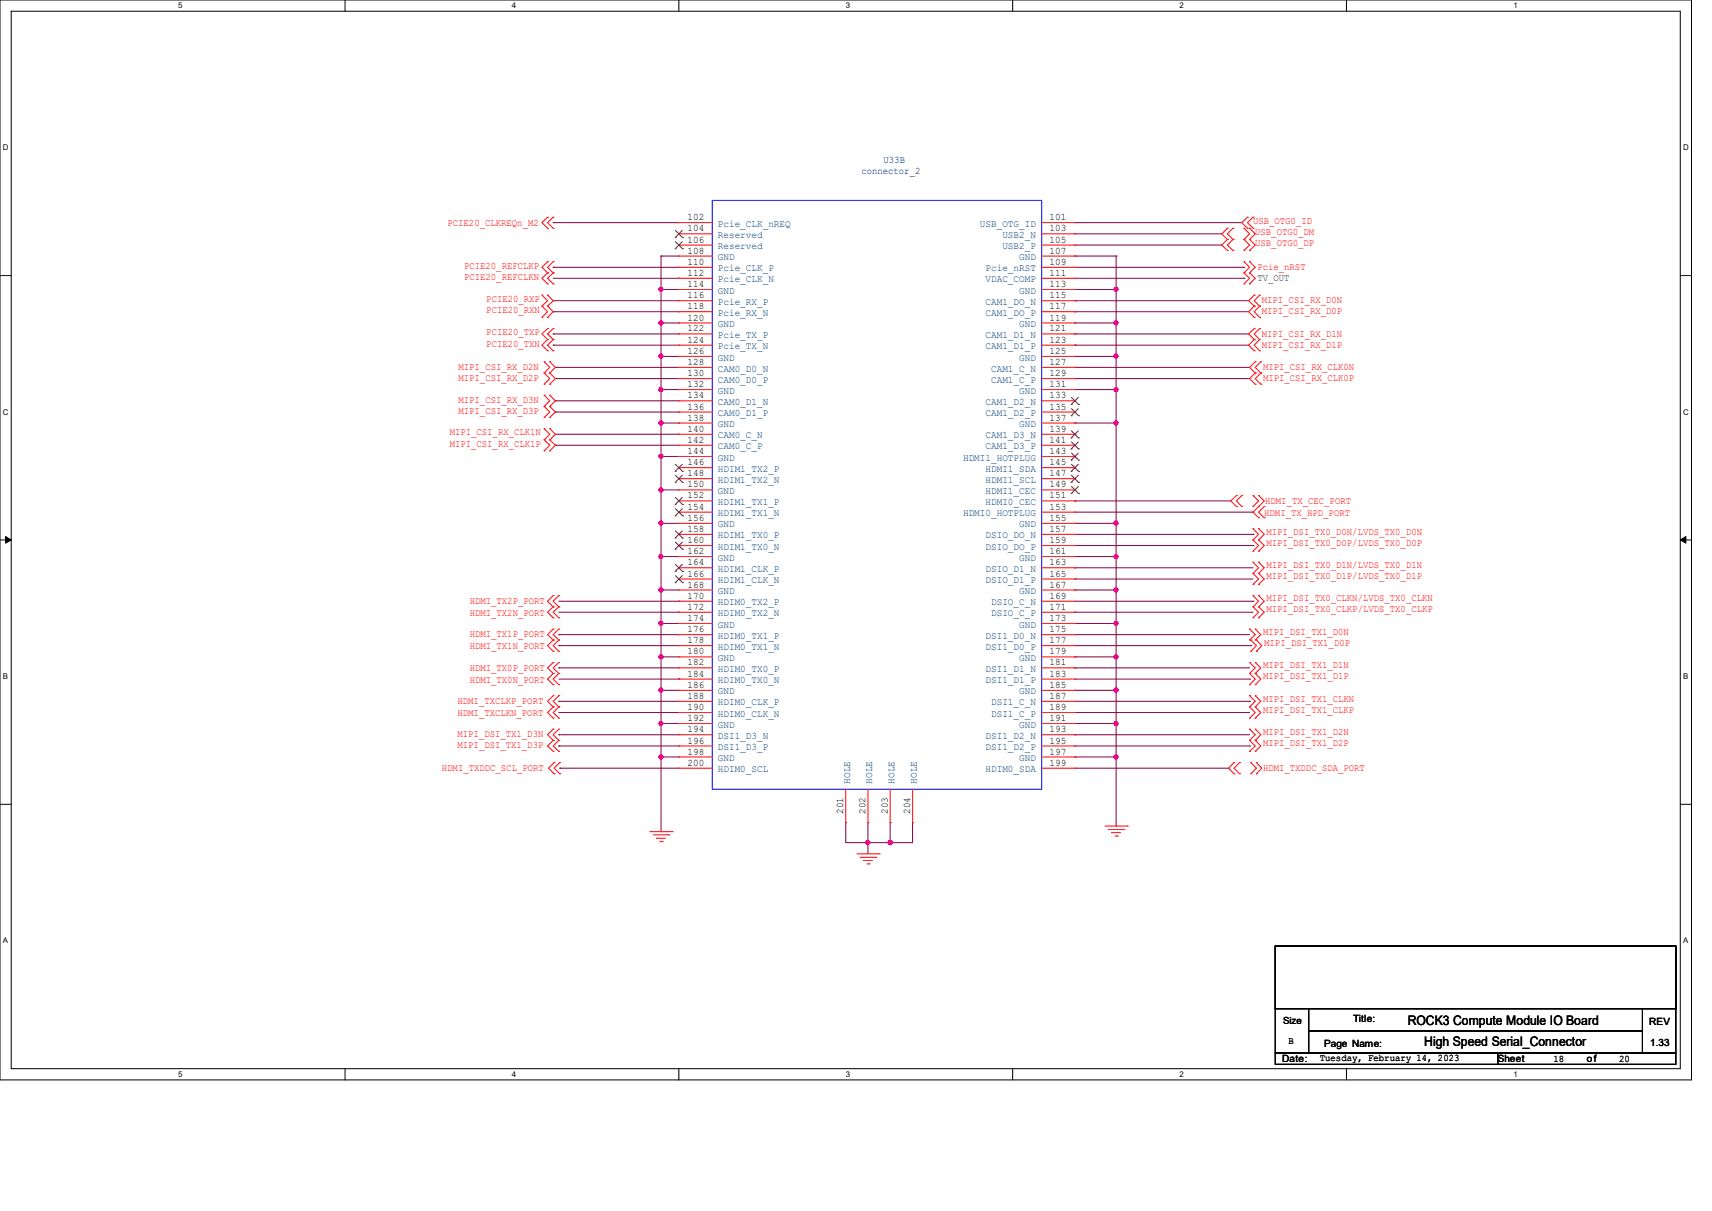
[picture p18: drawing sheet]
<svg xmlns="http://www.w3.org/2000/svg" width="297mm" height="210mm" viewBox="0 0 297 210" stroke-linecap="round" stroke-linejoin="round" font-family="sans-serif">
<defs><g id="words">
<g font-size="2.3">
<text x="244.2" y="177.8">ROCK3 Compute Module IO Board</text>
<text x="247.1" y="181.4">High Speed Serial_Connector</text>
</g>
<g font-size="1.7" fill="#000080">
<text x="153.3" y="28.2">U33B</text>
<text x="149.4" y="30.2">connector_2</text>
</g>
<g font-size="1.7" fill="#f00">
<text x="77.6" y="39.2">PCIE20_CLKREQn_M2</text>
<text x="217.4" y="38.9">USB_OTG0_ID</text>
<text x="217.8" y="40.8">USB_OTG0_DM</text>
<text x="80.5" y="46.6">PCIE20_REFCLKP</text>
<text x="217.8" y="42.7">USB_OTG0_DP</text>
<text x="218.1" y="46.8">Pcie_nRST</text>
<text x="80.5" y="48.5">PCIE20_REFCLKN</text>
<text x="84.4" y="52.4">PCIE20_RXP</text>
<text x="218.9" y="52.6">MIPI_CSI_RX_D0N</text>
<text x="84.4" y="58.2">PCIE20_TXP</text>
<text x="84.4" y="54.3">PCIE20_RXN</text>
<text x="218.9" y="54.5">MIPI_CSI_RX_D0P</text>
<text x="218.9" y="58.4">MIPI_CSI_RX_D1N</text>
<text x="79.5" y="64.1">MIPI_CSI_RX_D2N</text>
<text x="84.4" y="60.1">PCIE20_TXN</text>
<text x="218.9" y="60.3">MIPI_CSI_RX_D1P</text>
<text x="219.1" y="64.1">MIPI_CSI_RX_CLK0N</text>
<text x="79.5" y="66.1">MIPI_CSI_RX_D2P</text>
<text x="79.5" y="71.9">MIPI_CSI_RX_D3P</text>
<text x="79.5" y="69.9">MIPI_CSI_RX_D3N</text>
<text x="219.1" y="66.1">MIPI_CSI_RX_CLK0P</text>
<text x="78" y="77.5">MIPI_CSI_RX_CLK1P</text>
<text x="78" y="75.5">MIPI_CSI_RX_CLK1N</text>
<text x="219.3" y="89.4">HDMI_TX_HPD_PORT</text>
<text x="219.5" y="87.3">HDMI_TX_CEC_PORT</text>
<text x="219.7" y="94.7">MIPI_DSI_TX0_D0P/LVDS_TX0_D0P</text>
<text x="219.7" y="92.7">MIPI_DSI_TX0_D0N/LVDS_TX0_D0N</text>
<text x="219.7" y="100.5">MIPI_DSI_TX0_D1P/LVDS_TX0_D1P</text>
<text x="219.7" y="98.5">MIPI_DSI_TX0_D1N/LVDS_TX0_D1N</text>
<text x="81.5" y="106.8">HDMI_TX2N_PORT</text>
<text x="81.5" y="104.7">HDMI_TX2P_PORT</text>
<text x="219.7" y="106.2">MIPI_DSI_TX0_CLKP/LVDS_TX0_CLKP</text>
<text x="219.7" y="104.3">MIPI_DSI_TX0_CLKN/LVDS_TX0_CLKN</text>
<text x="81.5" y="112.6">HDMI_TX1N_PORT</text>
<text x="81.5" y="110.5">HDMI_TX1P_PORT</text>
<text x="219.1" y="110.1">MIPI_DSI_TX1_D0N</text>
<text x="219.3" y="112">MIPI_DSI_TX1_D0P</text>
<text x="81.5" y="118.4">HDMI_TX0N_PORT</text>
<text x="81.5" y="116.3">HDMI_TX0P_PORT</text>
<text x="219.1" y="117.8">MIPI_DSI_TX1_D1P</text>
<text x="219.1" y="115.9">MIPI_DSI_TX1_D1N</text>
<text x="79.4" y="124.2">HDMI_TXCLKN_PORT</text>
<text x="79.4" y="122">HDMI_TXCLKP_PORT</text>
<text x="219.1" y="123.6">MIPI_DSI_TX1_CLKP</text>
<text x="219.1" y="121.7">MIPI_DSI_TX1_CLKN</text>
<text x="79.4" y="129.8">MIPI_DSI_TX1_D3P</text>
<text x="79.4" y="127.8">MIPI_DSI_TX1_D3N</text>
<text x="219.1" y="129.4">MIPI_DSI_TX1_D2P</text>
<text x="219.1" y="127.5">MIPI_DSI_TX1_D2N</text>
<text x="76.7" y="133.6">HDMI_TXDDC_SCL_PORT</text>
<text x="219.1" y="133.6">HDMI_TXDDC_SDA_PORT</text>
</g>
<g font-size="1.7">
<text x="119.3" y="40.1">104</text>
<text x="119.3" y="38.2">102</text>
<text x="182.1" y="38.2">101</text>
<text x="182.1" y="40.1">103</text>
<text x="119.3" y="42.1">106</text>
<text x="119.3" y="44">108</text>
<text x="119.3" y="45.9">110</text>
<text x="119.3" y="47.8">112</text>
<text x="182.1" y="42.1">105</text>
<text x="182.1" y="44">107</text>
<text x="182.1" y="45.9">109</text>
<text x="182.1" y="47.8">111</text>
<text x="119.3" y="49.8">114</text>
<text x="119.3" y="51.7">116</text>
<text x="119.3" y="53.6">118</text>
<text x="182.1" y="49.8">113</text>
<text x="182.1" y="51.7">115</text>
<text x="182.1" y="53.6">117</text>
<text x="119.3" y="55.6">120</text>
<text x="119.3" y="57.5">122</text>
<text x="119.3" y="59.4">124</text>
<text x="182.1" y="55.6">119</text>
<text x="182.1" y="57.5">121</text>
<text x="182.1" y="59.4">123</text>
<text x="119.3" y="61.4">126</text>
<text x="119.3" y="63.3">128</text>
<text x="119.3" y="65.2">130</text>
<text x="182.1" y="61.4">125</text>
<text x="182.1" y="63.3">127</text>
<text x="182.1" y="65.2">129</text>
<text x="119.3" y="67.1">132</text>
<text x="119.3" y="69.1">134</text>
<text x="119.3" y="71">136</text>
<text x="182.1" y="67.1">131</text>
<text x="182.1" y="69.1">133</text>
<text x="182.1" y="71">135</text>
<text x="119.3" y="72.9">138</text>
<text x="119.3" y="74.9">140</text>
<text x="119.3" y="76.8">142</text>
<text x="182.1" y="72.9">137</text>
<text x="182.1" y="74.9">139</text>
<text x="182.1" y="76.8">141</text>
<text x="119.3" y="78.7">144</text>
<text x="119.3" y="80.7">146</text>
<text x="119.3" y="82.6">148</text>
<text x="182.1" y="78.7">143</text>
<text x="182.1" y="80.7">145</text>
<text x="182.1" y="82.6">147</text>
<text x="119.3" y="84.5">150</text>
<text x="119.3" y="86.4">152</text>
<text x="119.3" y="88.4">154</text>
<text x="182.1" y="84.5">149</text>
<text x="182.1" y="86.4">151</text>
<text x="182.1" y="88.4">153</text>
<text x="119.3" y="90.3">156</text>
<text x="119.3" y="92.2">158</text>
<text x="119.3" y="94.2">160</text>
<text x="182.1" y="90.3">155</text>
<text x="182.1" y="92.2">157</text>
<text x="182.1" y="94.2">159</text>
<text x="119.3" y="96.1">162</text>
<text x="119.3" y="98">164</text>
<text x="119.3" y="100">166</text>
<text x="119.3" y="101.9">168</text>
<text x="182.1" y="96.1">161</text>
<text x="182.1" y="98">163</text>
<text x="182.1" y="100">165</text>
<text x="182.1" y="101.9">167</text>
<text x="119.3" y="103.8">170</text>
<text x="119.3" y="105.7">172</text>
<text x="119.3" y="107.7">174</text>
<text x="182.1" y="103.8">169</text>
<text x="182.1" y="105.7">171</text>
<text x="182.1" y="107.7">173</text>
<text x="119.3" y="109.6">176</text>
<text x="119.3" y="111.5">178</text>
<text x="119.3" y="113.5">180</text>
<text x="182.1" y="109.6">175</text>
<text x="182.1" y="111.5">177</text>
<text x="182.1" y="113.5">179</text>
<text x="119.3" y="115.4">182</text>
<text x="119.3" y="117.3">184</text>
<text x="119.3" y="119.3">186</text>
<text x="182.1" y="115.4">181</text>
<text x="182.1" y="117.3">183</text>
<text x="182.1" y="119.3">185</text>
<text x="119.3" y="121.2">188</text>
<text x="119.3" y="123.1">190</text>
<text x="119.3" y="125">192</text>
<text x="182.1" y="121.2">187</text>
<text x="182.1" y="123.1">189</text>
<text x="182.1" y="125">191</text>
<text x="119.3" y="127">194</text>
<text x="119.3" y="128.9">196</text>
<text x="119.3" y="130.8">198</text>
<text x="182.1" y="127">193</text>
<text x="182.1" y="128.9">195</text>
<text x="182.1" y="130.8">197</text>
<text x="119.3" y="132.8">200</text>
<text x="182.1" y="132.8">199</text>
<text x="146.3" y="141.1" transform="rotate(-90 146.3 141.1)">201</text>
<text x="150.2" y="141.1" transform="rotate(-90 150.2 141.1)">202</text>
<text x="154" y="141.1" transform="rotate(-90 154 141.1)">203</text>
<text x="157.9" y="141.1" transform="rotate(-90 157.9 141.1)">204</text>
<text x="222.6" y="177.6">Size</text>
<text x="234.7" y="177.3">Title:</text>
<text x="286.1" y="177.7">REV</text>
<text x="222.4" y="184.2">Date:</text>
<text x="223.6" y="181.1">B</text>
<text x="229" y="184">Tuesday, February 14, 2023</text>
<text x="229.7" y="181.5">Page Name:</text>
<text x="259.8" y="184.2">Sheet</text>
<text x="269.5" y="184.2">18</text>
<text x="275.3" y="184.2">of</text>
<text x="280.9" y="184.2">20</text>
<text x="286.3" y="181.4">1.33</text>
</g>
<g font-size="1.7" fill="#004080">
<text x="124.5" y="41.3">Reserved</text>
<text x="124.5" y="39.3">Pcie_CLK_nREQ</text>
<text x="170" y="39.3">USB_OTG_ID</text>
<text x="173.9" y="41.3">USB2_N</text>
<text x="124.5" y="43.2">Reserved</text>
<text x="124.5" y="45.1">GND</text>
<text x="124.5" y="47.1">Pcie_CLK_P</text>
<text x="171" y="47.1">Pcie_nRST</text>
<text x="173.9" y="43.2">USB2_P</text>
<text x="176.8" y="45.1">GND</text>
<text x="124.5" y="49">Pcie_CLK_N</text>
<text x="124.5" y="50.9">GND</text>
<text x="124.5" y="52.9">Pcie_RX_P</text>
<text x="171" y="49">VDAC_COMP</text>
<text x="171" y="52.9">CAM1_DO_N</text>
<text x="176.8" y="50.9">GND</text>
<text x="124.5" y="54.8">Pcie_RX_N</text>
<text x="124.5" y="56.7">GND</text>
<text x="124.5" y="58.6">Pcie_TX_P</text>
<text x="171" y="58.6">CAM1_D1_N</text>
<text x="171" y="54.8">CAM1_DO_P</text>
<text x="176.8" y="56.7">GND</text>
<text x="124.5" y="60.6">Pcie_TX_N</text>
<text x="124.5" y="62.5">GND</text>
<text x="124.5" y="64.4">CAM0_D0_N</text>
<text x="171" y="60.6">CAM1_D1_P</text>
<text x="172" y="64.4">CAM1_C_N</text>
<text x="176.8" y="62.5">GND</text>
<text x="124.5" y="66.4">CAM0_D0_P</text>
<text x="124.5" y="68.3">GND</text>
<text x="124.5" y="70.2">CAM0_D1_N</text>
<text x="171" y="70.2">CAM1_D2_N</text>
<text x="172" y="66.4">CAM1_C_P</text>
<text x="176.8" y="68.3">GND</text>
<text x="124.5" y="72.2">CAM0_D1_P</text>
<text x="124.5" y="74.1">GND</text>
<text x="124.5" y="76">CAM0_C_N</text>
<text x="124.5" y="77.9">CAM0_C_P</text>
<text x="171" y="72.2">CAM1_D2_P</text>
<text x="171" y="76">CAM1_D3_N</text>
<text x="171" y="77.9">CAM1_D3_P</text>
<text x="176.8" y="74.1">GND</text>
<text x="124.5" y="79.9">GND</text>
<text x="124.5" y="81.8">HDIM1_TX2_P</text>
<text x="124.5" y="83.7">HDIM1_TX2_N</text>
<text x="167.1" y="79.9">HDMI1_HOTPLUG</text>
<text x="171" y="81.8">HDMI1_SDA</text>
<text x="171" y="83.7">HDMI1_SCL</text>
<text x="124.5" y="85.7">GND</text>
<text x="124.5" y="87.6">HDIM1_TX1_P</text>
<text x="124.5" y="89.5">HDIM1_TX1_N</text>
<text x="167.1" y="89.5">HDMI0_HOTPLUG</text>
<text x="171" y="85.7">HDMI1_CEC</text>
<text x="171" y="87.6">HDMI0_CEC</text>
<text x="124.5" y="91.5">GND</text>
<text x="124.5" y="93.4">HDIM1_TX0_P</text>
<text x="124.5" y="95.3">HDIM1_TX0_N</text>
<text x="171" y="93.4">DSIO_DO_N</text>
<text x="171" y="95.3">DSIO_DO_P</text>
<text x="176.8" y="91.5">GND</text>
<text x="124.5" y="97.2">GND</text>
<text x="124.5" y="99.2">HDIM1_CLK_P</text>
<text x="124.5" y="101.1">HDIM1_CLK_N</text>
<text x="171" y="99.2">DSIO_D1_N</text>
<text x="171" y="101.1">DSIO_D1_P</text>
<text x="176.8" y="97.2">GND</text>
<text x="124.5" y="103">GND</text>
<text x="124.5" y="105">HDIM0_TX2_P</text>
<text x="124.5" y="106.9">HDIM0_TX2_N</text>
<text x="172" y="105">DSIO_C_N</text>
<text x="172" y="106.9">DSIO_C_P</text>
<text x="176.8" y="103">GND</text>
<text x="124.5" y="108.8">GND</text>
<text x="124.5" y="110.8">HDIM0_TX1_P</text>
<text x="124.5" y="112.7">HDIM0_TX1_N</text>
<text x="171" y="110.8">DSI1_D0_N</text>
<text x="171" y="112.7">DSI1_D0_P</text>
<text x="176.8" y="108.8">GND</text>
<text x="124.5" y="114.6">GND</text>
<text x="124.5" y="116.5">HDIM0_TX0_P</text>
<text x="124.5" y="118.5">HDIM0_TX0_N</text>
<text x="171" y="116.5">DSI1_D1_N</text>
<text x="171" y="118.5">DSI1_D1_P</text>
<text x="176.8" y="114.6">GND</text>
<text x="124.5" y="120.4">GND</text>
<text x="124.5" y="122.3">HDIM0_CLK_P</text>
<text x="124.5" y="124.3">HDIM0_CLK_N</text>
<text x="172" y="122.3">DSI1_C_N</text>
<text x="172" y="124.3">DSI1_C_P</text>
<text x="176.8" y="120.4">GND</text>
<text x="124.5" y="126.2">GND</text>
<text x="124.5" y="128.1">DSI1_D3_N</text>
<text x="124.5" y="130.1">DSI1_D3_P</text>
<text x="124.5" y="132">GND</text>
<text x="171" y="128.1">DSI1_D2_N</text>
<text x="171" y="130.1">DSI1_D2_P</text>
<text x="176.8" y="126.2">GND</text>
<text x="176.8" y="132">GND</text>
<text x="124.5" y="133.9">HDIM0_SCL</text>
<text x="147.5" y="135.9" transform="rotate(-90 147.5 135.9)">HOLE</text>
<text x="151.3" y="135.9" transform="rotate(-90 151.3 135.9)">HOLE</text>
<text x="155.2" y="135.9" transform="rotate(-90 155.2 135.9)">HOLE</text>
<text x="159.1" y="135.9" transform="rotate(-90 159.1 135.9)">HOLE</text>
<text x="171" y="133.9">HDIM0_SDA</text>
</g>
<text font-size="1.7" fill="#008000" x="218.1" y="48.7">TV_OUT</text>
<g font-size="1.4">
<text x="30.9" y="1.4">5</text>
<text x="88.8" y="1.4">4</text>
<text x="146.7" y="1.4">3</text>
<text x="204.6" y="1.4">2</text>
<text x="262.6" y="1.4">1</text>
<text x=".5" y="26.1">D</text>
<text x="292" y="26.1">D</text>
<text x=".5" y="71.9">C</text>
<text x="292" y="71.9">C</text>
<text x=".5" y="117.8">B</text>
<text x="292" y="117.8">B</text>
<text x=".5" y="163.6">A</text>
<text x="292" y="163.6">A</text>
<text x="30.9" y="186.8">5</text>
<text x="88.8" y="186.8">4</text>
<text x="146.7" y="186.8">3</text>
<text x="204.6" y="186.8">2</text>
<text x="262.6" y="186.8">1</text>
</g>
</g></defs>
<path d="M0 0h293.5v187.3h-293.5zM1.9 1.9h289.6v183.4h-289.6z" fill="none" stroke="#000" stroke-width=".17"/>
<g fill="#fff">
<path d="M30.9 .2h.8v1.5h-.8z"/>
<path d="M30.9 185.5h.8v1.6h-.8z"/>
</g>
<path d="M59.9 0v1.9M59.9 185.3v2" fill="none" stroke="#000" stroke-width=".17"/>
<g fill="#fff">
<path d="M88.8 .2h.8v1.5h-.8z"/>
<path d="M88.8 185.5h.8v1.6h-.8z"/>
</g>
<path d="M117.8 0v1.9M117.8 185.3v2" fill="none" stroke="#000" stroke-width=".17"/>
<g fill="#fff">
<path d="M146.7 .2h.8v1.5h-.8z"/>
<path d="M146.7 185.5h.8v1.6h-.8z"/>
</g>
<path d="M175.7 0v1.9M175.7 185.3v2" fill="none" stroke="#000" stroke-width=".17"/>
<g fill="#fff">
<path d="M204.6 .2h.8v1.5h-.8z"/>
<path d="M204.6 185.5h.8v1.6h-.8z"/>
</g>
<path d="M233.6 0v1.9M233.6 185.3v2" fill="none" stroke="#000" stroke-width=".17"/>
<g fill="#fff">
<path d="M262.6 .2h.7v1.5h-.7z"/>
<path d="M262.6 185.5h.7v1.6h-.7z"/>
<path d="M.5 24.8h1v1.6h-1z"/>
<path d="M292 24.8h1v1.6h-1z"/>
<path d="M.5 70.7h1v1.5h-1z"/>
<path d="M292 70.7h1v1.5h-1z"/>
</g>
<path d="M0 47.8h1.9M291.5 47.8h2" fill="none" stroke="#000" stroke-width=".17"/>
<g fill="#fff">
<path d="M.5 116.5h.9v1.6h-.9z"/>
<path d="M292 116.5h.9v1.6h-.9z"/>
</g>
<path d="M0 93.6h1.9M291.5 93.6h2" fill="none" stroke="#000" stroke-width=".17"/>
<path d="M1 93l.9 .6-.9 .6zM291.5 93.6l1-.6v1.2z" fill="#000" stroke="#000" stroke-width=".17"/>
<g fill="#fff">
<path d="M.5 162.4h.9v1.5h-.9z"/>
<path d="M292 162.4h.9v1.5h-.9z"/>
</g>
<path d="M0 139.5h1.9M291.5 139.5h2M221.2 164.1h69.5v10.8h-69.5zM221.2 174.9h5.8v7.7h-5.8zM227 174.9h57.9v3.9h-57.9zM227 178.8h57.9v3.8h-57.9zM284.9 174.9h5.8v7.7h-5.8zM221.2 182.6h38.6v2h-38.6zM259.8 182.6h30.9v2h-30.9z" fill="none" stroke="#000" stroke-width=".17"/>
<g fill="none" stroke="#800040" stroke-width=".17">
<path d="M96 38.6h.1M96 38.6h21.8M186.5 38.6h.1M186.5 38.6h28.9M96 57.9h.1M96 59.9h.1M96 52.2h.1M96 54.1h.1M96 46.4h.1M96 46.4h21.8M96 57.9h21.8M96 59.9h21.8"/>
<path d="M96 52.2h21.8M96 54.1h21.8M96 48.3h21.8M114.7 56h.1M114.7 50.2h.1M114.7 44.4h.1M114.7 44.4h3.1M114.7 50.2h3.1M114.7 56h3.1M114.7 44.4v99.8M117.8 48.3h.1M186.5 57.9h.1"/>
<path d="M186.5 59.9h.1M186.5 52.2h.1M186.5 54.1h.1M186.5 44.4h.1M186.5 50.2h.1M186.5 56h.1M186.5 46.4h29.3M186.5 42.5h25.5M186.5 40.6h25.5M186.5 57.9h30.1M186.5 59.9h30.1M186.5 52.2h30.1"/>
<path d="M186.5 54.1h30.1M186.5 48.3h29.3M186.5 44.4h7.1M186.5 50.2h7.1M186.5 56h7.1M193.6 44.4h.1M193.6 56h.1M193.6 44.4v98.9M212 42.5h.1M212 40.6h.1M215.8 46.4h.1M215.8 48.3h.1"/>
<path d="M96.4 77.2h.1M96.4 65.7h.1M96.4 63.7h.1M96.4 71.5h.1M96.4 69.5h.1M96.4 63.7h21.4M96.4 65.7h21.4M96.4 77.2h21.4M96.4 75.3h21.4M96.4 71.5h21.4M96.4 69.5h21.4M114.7 79.2h.1"/>
<path d="M114.7 73.4h.1M114.7 67.6h.1M114.7 61.8h.1M114.7 61.8h3.1M114.7 67.6h3.1M114.7 73.4h3.1M114.7 79.2h3.1M117.8 75.3h.1M186.5 63.7h.1M186.5 65.7h.1M186.5 61.8h.1M186.5 67.6h.1"/>
<path d="M186.5 73.4h.1M186.5 63.7h30.3M186.5 65.7h30.3M186.5 61.8h7.1M186.5 67.6h7.1M186.5 73.4h7.1M193.6 61.8h.1M193.6 67.6h.1M114.7 96.5h.1M114.7 90.8h.1M114.7 85h.1M114.7 90.8h3.1"/>
<path d="M114.7 96.5h3.1M114.7 85h3.1M186.5 86.9h.1M186.5 98.5h.1M186.5 90.8h.1M186.5 96.5h.1M186.5 86.9h27M186.5 88.8h30.9M186.5 94.6h30.9M186.5 92.7h30.9M186.5 98.5h30.9M186.5 90.8h7.1"/>
<path d="M186.5 96.5h7.1M193.6 90.8h.1M193.6 96.5h.1M217.4 88.8h.1M217.4 94.6h.1M217.4 92.7h.1M96.9 115.8h.1M96.9 112h.1M96.9 110.1h.1M96.9 117.8h20.9M96.9 115.8h20.9M96.9 112h20.9"/>
<path d="M96.9 110.1h20.9M96.9 106.2h20.9M96.9 104.3h20.9M114.7 119.7h.1M114.7 113.9h.1M114.7 108.1h.1M114.7 102.3h.1M114.7 108.1h3.1M114.7 119.7h3.1M114.7 113.9h3.1M114.7 102.3h3.1M117.8 117.8h.1"/>
<path d="M117.8 106.2h.1M117.8 104.3h.1M186.5 100.4h.1M186.5 106.2h.1M186.5 110.1h.1M186.5 115.8h.1M186.5 108.1h.1M186.5 119.7h.1M186.5 113.9h.1M186.5 102.3h.1M186.5 117.8h30.3M186.5 115.8h30.3"/>
<path d="M186.5 112h30.5M186.5 110.1h30.3M186.5 106.2h30.9M186.5 104.3h30.9M186.5 100.4h30.9M186.5 108.1h7.1M186.5 119.7h7.1M186.5 113.9h7.1M186.5 102.3h7.1M193.6 102.3h.1M193.6 108.1h.1M193.6 113.9h.1"/>
<path d="M193.6 119.7h.1M216.8 117.8h.1M217 112h.1M217.4 104.3h.1M96.9 121.6h.1M96.9 127.4h.1M96.9 129.4h.1M96.9 123.6h20.9M96.9 121.6h20.9M96.9 127.4h20.9M96.9 129.4h20.9M97.1 133.2h.1"/>
<path d="M97.1 133.2h20.7M114.7 131.3h.1M114.7 125.5h.1M114.7 125.5h3.1M114.7 131.3h3.1M117.8 123.6h.1M186.5 123.6h.1M186.5 127.4h.1M186.5 125.5h.1M186.5 131.3h.1M186.5 133.2h26.6M186.5 123.6h30.3"/>
<path d="M186.5 121.6h30.3M186.5 127.4h30.3M186.5 129.4h30.3M186.5 125.5h7.1M186.5 131.3h7.1M193.6 131.3h.1M213.1 133.2h.1M216.8 121.6h.1M216.8 129.4h.1M114.7 144.2h.1M146.7 142.7h.1M146.7 142.7v3.4h11.6v-3.4"/>
<path d="M150.6 146.1h.1M150.6 142.7h.1M150.6 142.7v5.4M154.4 142.7h.1M154.4 146.1h.1M154.4 142.7v3.4M158.3 142.7h.1M193.6 143.3h.1"/>
</g>
<g fill="#f0f" stroke="#f0f" stroke-width=".17">
<circle cx="193.6" cy="50.2" r=".36"/>
<circle cx="193.6" cy="61.8" r=".36"/>
<circle cx="193.6" cy="73.3" r=".36"/>
<circle cx="193.6" cy="67.6" r=".36"/>
<circle cx="193.6" cy="90.7" r=".36"/>
<circle cx="193.6" cy="96.5" r=".36"/>
<circle cx="193.6" cy="102.3" r=".36"/>
<circle cx="193.6" cy="108.1" r=".36"/>
<circle cx="193.6" cy="125.5" r=".36"/>
<circle cx="193.6" cy="56" r=".36"/>
<circle cx="114.7" cy="113.9" r=".36"/>
<circle cx="114.7" cy="119.7" r=".36"/>
<circle cx="114.7" cy="108.1" r=".36"/>
<circle cx="114.7" cy="102.3" r=".36"/>
<circle cx="114.7" cy="96.5" r=".36"/>
<circle cx="114.7" cy="90.7" r=".36"/>
<circle cx="114.7" cy="79.1" r=".36"/>
<circle cx="114.7" cy="73.3" r=".36"/>
<circle cx="114.7" cy="67.6" r=".36"/>
<circle cx="150.6" cy="146.1" r=".36"/>
<circle cx="154.4" cy="146.1" r=".38"/>
<circle cx="114.7" cy="131.3" r=".36"/>
<circle cx="193.6" cy="131.3" r=".36"/>
<circle cx="193.6" cy="113.9" r=".36"/>
<circle cx="193.6" cy="119.7" r=".36"/>
<circle cx="114.7" cy="125.5" r=".36"/>
<circle cx="114.7" cy="84.9" r=".36"/>
<circle cx="114.7" cy="56" r=".36"/>
<circle cx="114.7" cy="61.8" r=".36"/>
<circle cx="114.7" cy="50.2" r=".36"/>
</g>
<g fill="none" stroke="#f00" stroke-width=".17">
<path d="M95 39.6h.1M95 37.7h.1M95 37.7l-1 .9 1 1M96 39.6h.1M96 37.7h.1M96 37.7l-1 .9 1 1M117.8 38.6h.1M117.8 38.6h5.8M180.7 38.6h5.8M186.5 38.6h.1M212.9 39.6h.1M212.9 39.6l-.9 1 .9 .9"/>
<path d="M213.9 39.6h.1M213.9 39.6l-1 1 1 .9M215.8 39.6h.1M215.8 39.6l1 1-1 .9M216.4 37.7h.1M216.4 39.6h.1M216.4 37.7l-1 .9 1 1M216.8 39.6h.1M216.8 39.6l1 1-1 .9M217.4 39.6h.1M217.4 37.7h.1M217.4 37.7l-1 .9 1 1"/>
<path d="M94 53.1h.1M94 51.2h.1M94 55h.1M94 51.2l1 1-1 .9M94 53.1l1 1-1 .9M95 58.9h.1M95 57h.1M95 51.2h.1M95 53.1h.1M95 55h.1M95 47.3h.1M95 45.4h.1"/>
<path d="M95 49.2h.1M95 57l-1 .9 1 1M95 58.9l-1 1 1 .9M95 51.2l1 1-1 .9M95 53.1l1 1-1 .9M95 45.4l-1 1 1 .9M95 47.3l-1 1 1 .9M96 58.9h.1M96 57h.1M96 47.3h.1M96 45.4h.1M96 49.2h.1"/>
<path d="M96 57l-1 .9 1 1M96 58.9l-1 1 1 .9M96 45.4l-1 1 1 .9M96 47.3l-1 1 1 .9M117.8 40.6h.1M117.8 42.5h.1M117.8 44.4h.1M117.8 46.4h.1M117.8 48.3h.1M117.8 50.2h.1M117.8 52.2h.1M117.8 54.1h.1"/>
<path d="M117.8 56h.1M117.8 57.9h.1M117.8 59.9h.1M117.8 40.6h5.8M117.8 42.5h5.8M117.8 44.4h5.8M117.8 46.4h5.8M117.8 48.3h5.8M117.8 50.2h5.8M117.8 52.2h5.8M117.8 54.1h5.8M117.8 56h5.8"/>
<path d="M117.8 57.9h5.8M117.8 59.9h5.8M180.7 40.6h5.8M180.7 42.5h5.8M180.7 44.4h5.8M180.7 46.4h5.8M180.7 48.3h5.8M180.7 50.2h5.8M180.7 52.2h5.8M180.7 54.1h5.8M180.7 56h5.8M180.7 57.9h5.8"/>
<path d="M180.7 59.9h5.8M186.5 40.6h.1M186.5 42.5h.1M186.5 44.4h.1M186.5 46.4h.1M186.5 48.3h.1M186.5 50.2h.1M186.5 52.2h.1M186.5 56h.1M186.5 57.9h.1M186.5 59.9h.1M186.5 54.1h.1"/>
<path d="M212.9 41.5h.1M212.9 43.4h.1M212.9 41.5l-.9 1 .9 .9M213.9 43.4h.1M213.9 41.5h.1M213.9 41.5l-1 1 1 .9M215.8 43.4h.1M215.8 41.5h.1M215.8 47.3h.1M215.8 49.2h.1M215.8 45.4h.1M215.8 41.5l1 1-1 .9"/>
<path d="M215.8 47.3l1 1-1 .9M215.8 45.4l1 1-1 .9M216.8 43.4h.1M216.8 41.5h.1M216.8 47.3h.1M216.8 49.2h.1M216.8 45.4h.1M216.8 41.5l1 1-1 .9M216.8 45.4l1 1-1 .9M216.8 47.3l1 1-1 .9M217.6 53.1h.1M217.6 55h.1"/>
<path d="M217.6 51.2h.1M217.6 58.9h.1M217.6 57h.1M217.6 53.1l-1 1 1 .9M217.6 51.2l-1 1 1 .9M217.6 58.9l-1 1 1 .9M217.6 57l-1 .9 1 1M218.5 55h.1M218.5 53.1h.1M218.5 51.2h.1M218.5 58.9h.1M218.5 57h.1"/>
<path d="M218.5 53.1l-.9 1 .9 .9M218.5 51.2l-.9 1 .9 .9M218.5 58.9l-.9 1 .9 .9M218.5 57l-.9 .9 .9 1M94.4 66.6h.1M94.4 64.7h.1M94.4 62.7h.1M94.4 72.4h.1M94.4 70.5h.1M94.4 68.5h.1M94.4 76.3h.1M94.4 78.2h.1"/>
<path d="M94.4 74.3h.1M94.4 64.7l1 1-1 .9M94.4 62.7l1 1-1 1M94.4 70.5l1 1-1 .9M94.4 68.5l1 1-1 1M94.4 76.3l1 .9-1 1M94.4 74.3l1 1-1 1M95 60.8h.1M95.4 64.7h.1M95.4 66.6h.1M95.4 62.7h.1M95.4 70.5h.1"/>
<path d="M95.4 72.4h.1M95.4 68.5h.1M95.4 78.2h.1M95.4 76.3h.1M95.4 74.3h.1M95.4 64.7l1 1-1 .9M95.4 62.7l1 1-1 1M95.4 70.5l1 1-1 .9M95.4 68.5l1 1-1 1M95.4 76.3l1 .9-1 1M95.4 74.3l1 1-1 1M96 60.8h.1"/>
<path d="M117.8 61.8h.1M117.8 63.7h.1M117.8 65.7h.1M117.8 67.6h.1M117.8 69.5h.1M117.8 71.5h.1M117.8 73.4h.1M117.8 75.3h.1M117.8 77.2h.1M117.8 79.2h.1M117.8 61.8h5.8M117.8 63.7h5.8"/>
<path d="M117.8 65.7h5.8M117.8 67.6h5.8M117.8 69.5h5.8M117.8 71.5h5.8M117.8 73.4h5.8M117.8 75.3h5.8M117.8 77.2h5.8M117.8 79.2h5.8M180.7 61.8h5.8M180.7 63.7h5.8M180.7 65.7h5.8M180.7 67.6h5.8"/>
<path d="M180.7 69.5h5.8M180.7 71.5h5.8M180.7 73.4h5.8M180.7 75.3h5.8M180.7 77.2h5.8M180.7 79.2h5.8M186.5 61.8h.1M186.5 63.7h.1M186.5 65.7h.1M186.5 67.6h.1M186.5 69.5h.1M186.5 71.5h.1"/>
<path d="M186.5 73.4h.1M186.5 75.3h.1M186.5 77.2h.1M186.5 79.2h.1M217.6 60.8h.1M217.8 64.7h.1M217.8 66.6h.1M217.8 62.7h.1M217.8 64.7l-1 1 1 .9M217.8 62.7l-1 1 1 1M218.5 60.8h.1M218.7 66.6h.1"/>
<path d="M218.7 64.7h.1M218.7 62.7h.1M218.7 64.7l-.9 1 .9 .9M218.7 62.7l-.9 1 .9 1M117.8 81.1h.1M117.8 83h.1M117.8 85h.1M117.8 86.9h.1M117.8 88.8h.1M117.8 90.8h.1M117.8 92.7h.1M117.8 94.6h.1"/>
<path d="M117.8 96.5h.1M117.8 98.5h.1M117.8 81.1h5.8M117.8 83h5.8M117.8 85h5.8M117.8 86.9h5.8M117.8 88.8h5.8M117.8 90.8h5.8M117.8 92.7h5.8M117.8 94.6h5.8M117.8 96.5h5.8M117.8 98.5h5.8"/>
<path d="M180.7 81.1h5.8M180.7 83h5.8M180.7 85h5.8M180.7 86.9h5.8M180.7 88.8h5.8M180.7 90.8h5.8M180.7 92.7h5.8M180.7 94.6h5.8M180.7 96.5h5.8M180.7 98.5h5.8M186.5 81.1h.1M186.5 83h.1"/>
<path d="M186.5 85h.1M186.5 86.9h.1M186.5 88.8h.1M186.5 90.8h.1M186.5 92.7h.1M186.5 94.6h.1M186.5 96.5h.1M186.5 98.5h.1M214.5 85.9h.1M214.5 87.8h.1M214.5 85.9l-1 1 1 .9M215.4 87.8h.1"/>
<path d="M215.4 85.9h.1M215.4 85.9l-.9 1 .9 .9M217.4 93.6h.1M217.4 95.6h.1M217.4 91.7h.1M217.4 99.4h.1M217.4 97.5h.1M217.4 87.8h.1M217.4 85.9h.1M217.4 93.6l1 1-1 1M217.4 91.7l1 1-1 .9M217.4 99.4l1 1-1 .9"/>
<path d="M217.4 97.5l1 1-1 .9M217.4 85.9l1 1-1 .9M218.4 87.8h.1M218.4 89.8h.1M218.4 93.6h.1M218.4 95.6h.1M218.4 91.7h.1M218.4 99.4h.1M218.4 97.5h.1M218.4 85.9h.1M218.4 85.9l.9 1-1.9 1.9 1 1M218.4 93.6l.9 1-.9 1"/>
<path d="M218.4 91.7l.9 1-.9 .9M218.4 99.4l.9 1-.9 .9M218.4 97.5l.9 1-.9 .9M219.3 89.8h.1M219.3 87.8h.1M219.3 87.8l-.9 1 .9 1M96 116.8h.1M96 118.7h.1M96 114.9h.1M96 105.2h.1M96 107.1h.1M96 103.3h.1"/>
<path d="M96 111h.1M96 112.9h.1M96 109.1h.1M96 116.8l-1 1 1 .9M96 114.9l-1 .9 1 1M96 105.2l-1 1 1 .9M96 103.3l-1 1 1 .9M96 111l-1 1 1 .9M96 109.1l-1 1 1 .9M96.9 116.8h.1M96.9 118.7h.1M96.9 114.9h.1"/>
<path d="M96.9 105.2h.1M96.9 107.1h.1M96.9 103.3h.1M96.9 111h.1M96.9 112.9h.1M96.9 109.1h.1M96.9 116.8l-.9 1 .9 .9M96.9 114.9l-.9 .9 .9 1M96.9 105.2l-.9 1 .9 .9M96.9 103.3l-.9 1 .9 .9M96.9 111l-.9 1 .9 .9M96.9 109.1l-.9 1 .9 .9"/>
<path d="M117.8 100.4h.1M117.8 102.3h.1M117.8 104.3h.1M117.8 106.2h.1M117.8 108.1h.1M117.8 110.1h.1M117.8 112h.1M117.8 113.9h.1M117.8 115.8h.1M117.8 117.8h.1M117.8 119.7h.1M117.8 100.4h5.8"/>
<path d="M117.8 102.3h5.8M117.8 104.3h5.8M117.8 106.2h5.8M117.8 108.1h5.8M117.8 110.1h5.8M117.8 112h5.8M117.8 113.9h5.8M117.8 115.8h5.8M117.8 117.8h5.8M117.8 119.7h5.8M180.7 100.4h5.8M180.7 102.3h5.8"/>
<path d="M180.7 104.3h5.8M180.7 106.2h5.8M180.7 108.1h5.8M180.7 110.1h5.8M180.7 112h5.8M180.7 113.9h5.8M180.7 115.8h5.8M180.7 117.8h5.8M180.7 119.7h5.8M186.5 100.4h.1M186.5 102.3h.1M186.5 104.3h.1"/>
<path d="M186.5 106.2h.1M186.5 108.1h.1M186.5 110.1h.1M186.5 112h.1M186.5 113.9h.1M186.5 115.8h.1M186.5 117.8h.1M186.5 119.7h.1M216.8 109.1h.1M216.8 111h.1M216.8 116.8h.1M216.8 118.7h.1"/>
<path d="M216.8 114.9h.1M216.8 109.1l1 1-1 .9M216.8 116.8l1 1-1 .9M216.8 114.9l1 .9-1 1M217 111h.1M217 112.9h.1M217 111l1 1-1 .9M217.4 101.3h.1M217.4 105.2h.1M217.4 107.1h.1M217.4 103.3h.1M217.4 105.2l1 1-1 .9"/>
<path d="M217.4 103.3l1 1-1 .9M217.8 109.1h.1M217.8 111h.1M217.8 116.8h.1M217.8 118.7h.1M217.8 114.9h.1M217.8 109.1l.9 1-.9 .9M217.8 116.8l.9 1-.9 .9M217.8 114.9l.9 .9-.9 1M218 111h.1M218 112.9h.1M218 111l.9 1-.9 .9"/>
<path d="M218.4 101.3h.1M218.4 105.2h.1M218.4 107.1h.1M218.4 103.3h.1M218.4 105.2l.9 1-.9 .9M218.4 103.3l.9 1-.9 .9M96 128.4h.1M96 130.3h.1M96 126.4h.1M96 122.6h.1M96 124.5h.1M96 120.6h.1"/>
<path d="M96 128.4l-1 1 1 .9M96 126.4l-1 1 1 1M96 122.6l-1 1 1 .9M96 120.6l-1 1 1 1M96.1 132.2h.1M96.1 134.2h.1M96.1 132.2l-.9 1 .9 1M96.9 128.4h.1M96.9 130.3h.1M96.9 126.4h.1M96.9 122.6h.1M96.9 124.5h.1"/>
<path d="M96.9 120.6h.1M96.9 128.4l-.9 1 .9 .9M96.9 126.4l-.9 1 .9 1M96.9 122.6l-.9 1 .9 .9M96.9 120.6l-.9 1 .9 1M97.1 132.2h.1M97.1 134.2h.1M97.1 132.2l-1 1 1 1M117.8 133.2h.1M117.8 121.6h.1M117.8 123.6h.1M117.8 125.5h.1"/>
<path d="M117.8 127.4h.1M117.8 129.4h.1M117.8 131.3h.1M117.8 133.2h5.8M117.8 121.6h5.8M117.8 123.6h5.8M117.8 125.5h5.8M117.8 127.4h5.8M117.8 129.4h5.8M117.8 131.3h5.8M146.7 136.9v5.8M150.6 136.9v5.8"/>
<path d="M154.4 136.9v5.8M158.3 136.9v5.8M180.7 133.2h5.8M180.7 121.6h5.8M180.7 123.6h5.8M180.7 125.5h5.8M180.7 127.4h5.8M180.7 129.4h5.8M180.7 131.3h5.8M186.5 121.6h.1M186.5 123.6h.1M186.5 125.5h.1"/>
<path d="M186.5 127.4h.1M186.5 129.4h.1M186.5 131.3h.1M186.5 133.2h.1M214.1 132.2h.1M214.1 134.2h.1M214.1 132.2l-1 1 1 1M215.1 134.2h.1M215.1 132.2h.1M215.1 132.2l-1 1 1 1M216.8 128.4h.1M216.8 130.3h.1"/>
<path d="M216.8 126.4h.1M216.8 122.6h.1M216.8 124.5h.1M216.8 120.6h.1M216.8 128.4l1 1-1 .9M216.8 126.4l1 1-1 1M216.8 122.6l1 1-1 .9M216.8 120.6l1 1-1 1M217 134.2h.1M217 132.2h.1M217 132.2l1 1-1 1M217.8 128.4h.1"/>
<path d="M217.8 130.3h.1M217.8 126.4h.1M217.8 122.6h.1M217.8 124.5h.1M217.8 120.6h.1M217.8 128.4l.9 1-.9 .9M217.8 126.4l.9 1-.9 1M217.8 122.6l.9 1-.9 .9M217.8 120.6l.9 1-.9 1M218 134.2h.1M218 132.2h.1M218 132.2l.9 1-.9 1"/>
<path d="M112.7 144.2h3.9M113.3 144.8h2.7M113.9 145.4h.1M113.9 145.4h1.5M114.5 146h.4M114.9 146h.1M116 144.8h.1M116.6 144.2h.1M146.7 142.7h.1M148.7 148.1h3.8M149.2 148.7h2.7M149.8 149.2h.1"/>
<path d="M149.8 149.2h1.5M150.4 149.8h.4M150.6 142.7h.1M150.8 149.8h.1M151.9 148.7h.1M152.5 148.1h.1M154.4 142.7h.1M158.3 142.7h.1M191.7 143.3h3.9M192.3 143.8h2.7M192.9 144.4h.1M192.9 144.4h1.5"/>
<path d="M193.5 145h.3M193.8 145h.1M195 143.8h.1M195.6 143.3h.1"/>
</g>
<path d="M123.6 34.8h57.1v102.1h-57.1z" fill="none" stroke="#00f" stroke-width=".17"/>
<g fill="none" stroke="#804000" stroke-width=".17">
<path d="M117.2 40l1.2 1.2M118.4 40l-1.3 1.2M117.1 41.2h.1M117.1 43.1h.1M117.2 41.9l1.2 1.2M118.4 41.9l-1.3 1.2M118.4 41.2h.1M118.4 43.1h.1M185.8 70.1h.1M185.8 72.1h.1M185.8 75.9h.1M185.8 77.9h.1"/>
<path d="M185.8 79.8h.1M185.9 68.9l1.2 1.2M185.9 70.9l1.2 1.2M185.9 74.7l1.2 1.2M185.9 76.6l1.2 1.3M185.9 78.6l1.2 1.2M187.1 68.9l-1.3 1.2M187.1 70.9l-1.3 1.2M187.1 74.7l-1.3 1.2M187.1 76.6l-1.3 1.3M187.1 78.6l-1.3 1.2M187.1 70.1h.1"/>
<path d="M187.1 72.1h.1M187.1 75.9h.1M187.1 77.9h.1M187.1 79.8h.1M117.1 81.7h.1M117.1 83.7h.1M117.1 87.5h.1M117.1 89.5h.1M117.1 93.3h.1M117.1 95.2h.1M117.1 99.1h.1M117.2 80.5l1.2 1.2"/>
<path d="M117.2 82.4l1.2 1.3M117.2 86.3l1.2 1.2M117.2 88.2l1.2 1.3M117.2 92.1l1.2 1.2M117.2 94l1.2 1.2M117.2 97.9l1.2 1.2M117.2 99.8l1.2 1.2M118.4 80.5l-1.3 1.2M118.4 82.4l-1.3 1.3M118.4 86.3l-1.3 1.2M118.4 88.2l-1.3 1.3M118.4 92.1l-1.3 1.2"/>
<path d="M118.4 94l-1.3 1.2M118.4 97.9l-1.3 1.2M118.4 99.8l-1.3 1.2M118.4 81.7h.1M118.4 83.7h.1M118.4 87.5h.1M118.4 89.5h.1M118.4 93.3h.1M118.4 95.2h.1M118.4 99.1h.1M185.8 81.7h.1M185.8 83.7h.1"/>
<path d="M185.8 85.6h.1M185.9 80.5l1.2 1.2M185.9 82.4l1.2 1.3M185.9 84.4l1.2 1.2M187.1 80.5l-1.3 1.2M187.1 82.4l-1.3 1.3M187.1 84.4l-1.3 1.2M187.1 81.7h.1M187.1 83.7h.1M187.1 85.6h.1M117.1 101h.1M118.4 101h.1"/>
</g>
<use href="#words"/>
</svg>
